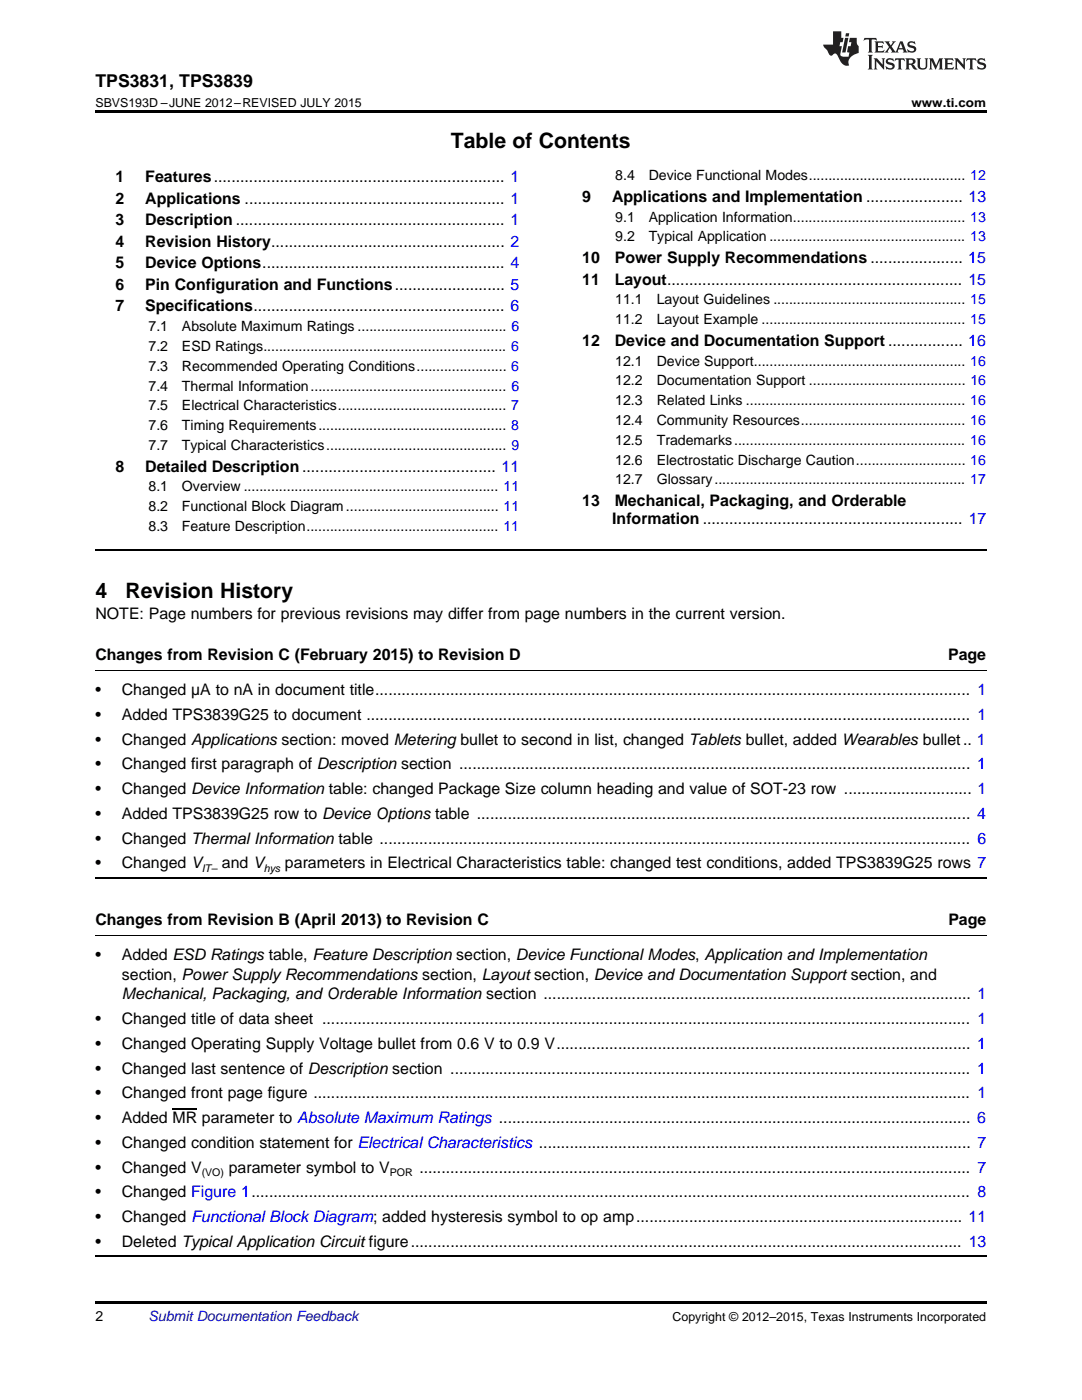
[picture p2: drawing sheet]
<svg xmlns="http://www.w3.org/2000/svg" width="216mm" height="279mm" viewBox="0 0 216 279" stroke-linecap="round" stroke-linejoin="round" font-family="sans-serif">
<defs><g id="words">
<g font-size="4.2">
<text x="90" y="29.6">Table of Contents</text>
<text x="19" y="119.3">4</text>
<text x="25" y="119.3">Revision History</text>
</g>
<text font-size="3.5" x="19" y="17.3">TPS3831, TPS3839</text>
<g font-size="3.2">
<text x="23" y="36.3">1</text>
<text x="23" y="40.6">2</text>
<text x="29" y="36.3">Features.................................................................. 1</text>
<text x="29" y="40.6">Applications ........................................................... 1</text>
<text x="116.2" y="40.3">9</text>
<text x="122.1" y="40.3">Applications and Implementation ...................... 13</text>
<text x="23" y="44.9">3</text>
<text x="29" y="44.9">Description ............................................................. 1</text>
<text x="23" y="49.2">4</text>
<text x="23" y="53.6">5</text>
<text x="29" y="49.2">Revision History..................................................... 2</text>
<text x="29" y="53.6">Device Options....................................................... 4</text>
<text x="116.2" y="52.5">10</text>
<text x="122.7" y="52.5">Power Supply Recommendations ..................... 15</text>
<text x="23" y="57.9">6</text>
<text x="29" y="57.9">Pin Configuration and Functions......................... 5</text>
<text x="116.2" y="56.8">11</text>
<text x="122.7" y="56.8">Layout................................................................... 15</text>
<text x="23" y="62.2">7</text>
<text x="29" y="62.2">Specifications......................................................... 6</text>
<text x="116.2" y="69">12</text>
<text x="122.7" y="69">Device and Documentation Support ................. 16</text>
<text x="23" y="94.1">8</text>
<text x="29" y="94.1">Detailed Description............................................ 11</text>
<text x="116.2" y="101">13</text>
<text x="122.7" y="101">Mechanical, Packaging, and Orderable</text>
<text x="122.2" y="104.5">Information ........................................................... 17</text>
<text x="19" y="123.6">NOTE: Page numbers for previous revisions may differ from page numbers in the current version.</text>
<text x="19" y="131.7">Changes from Revision C (February 2015) to Revision D</text>
<text x="189.2" y="131.7">Page</text>
<text x="19" y="138.7">•</text>
<text x="19" y="143.7">•</text>
<text x="24.3" y="138.7">Changed µA to nA in document title....................................................................................................................................... 1</text>
<text x="24.3" y="143.7">Added TPS3839G25 to document ......................................................................................................................................... 1</text>
<text x="19" y="148.6">•</text>
<text x="24.3" y="148.6">Changed Applications section: moved Metering bullet to second in list, changed Tablets bullet, added Wearables bullet.. 1</text>
<text x="19" y="153.6">•</text>
<text x="24.3" y="153.6">Changed first paragraph of Description section .................................................................................................................... 1</text>
<text x="19" y="158.5">•</text>
<text x="24.3" y="158.5">Changed Device Information table: changed Package Size column heading and value of SOT-23 row ............................. 1</text>
<text x="19" y="163.4">•</text>
<text x="24.3" y="163.4">Added TPS3839G25 row to Device Options table ................................................................................................................ 4</text>
<text x="19" y="168.4">•</text>
<text x="19" y="173.3">•</text>
<text x="24.3" y="168.4">Changed Thermal Information table ...................................................................................................................................... 6</text>
<text x="24.3" y="173.3">Changed V</text>
<text x="44.3" y="173.3">and V</text>
<text x="56.9" y="173.3">parameters in Electrical Characteristics table: changed test conditions, added TPS3839G25 rows 7</text>
<text x="19" y="184.6">Changes from Revision B (April 2013) to Revision C</text>
<text x="189.2" y="184.6">Page</text>
<text x="19" y="191.7">•</text>
<text x="24.3" y="191.7">Added ESD Ratings table, Feature Description section, Device Functional Modes, Application and Implementation</text>
<text x="24.3" y="195.5">section, Power Supply Recommendations section, Layout section, Device and Documentation Support section, and</text>
<text x="24.3" y="199.4">Mechanical, Packaging, and Orderable Information section ................................................................................................. 1</text>
<text x="19" y="204.4">•</text>
<text x="19" y="209.3">•</text>
<text x="24.3" y="204.4">Changed title of data sheet ................................................................................................................................................... 1</text>
<text x="24.3" y="209.3">Changed Operating Supply Voltage bullet from 0.6 V to 0.9 V.............................................................................................. 1</text>
<text x="19" y="214.2">•</text>
<text x="24.3" y="214.2">Changed last sentence of Description section ...................................................................................................................... 1</text>
<text x="19" y="219.2">•</text>
<text x="24.3" y="219.2">Changed front page figure ..................................................................................................................................................... 1</text>
<text x="19" y="224.1">•</text>
<text x="24.3" y="224.1">Added MR parameter to Absolute Maximum Ratings ........................................................................................................... 6</text>
<text x="19" y="229.1">•</text>
<text x="19" y="234">•</text>
<text x="24.3" y="229.1">Changed condition statement for Electrical Characteristics .................................................................................................. 7</text>
<text x="24.3" y="234">Changed V</text>
<text x="45.6" y="234">parameter symbol to V</text>
<text x="83.7" y="234">............................................................................................................................. 7</text>
<text x="19" y="238.9">•</text>
<text x="24.3" y="238.9">Changed Figure 1................................................................................................................................................................... 8</text>
<text x="19" y="243.9">•</text>
<text x="24.3" y="243.9">Changed Functional Block Diagram; added hysteresis symbol to op amp.......................................................................... 11</text>
<text x="19" y="248.8">•</text>
<text x="24.3" y="248.8">Deleted Typical Application Circuit figure............................................................................................................................. 13</text>
</g>
<g font-size="2.8">
<text x="122.8" y="36">8.4</text>
<text x="129.4" y="36">Device Functional Modes........................................ 12</text>
<text x="122.8" y="44.2">9.1</text>
<text x="129.4" y="44.2">Application Information............................................ 13</text>
<text x="122.8" y="48.2">9.2</text>
<text x="129.4" y="48.2">Typical Application .................................................. 13</text>
<text x="122.8" y="60.7">11.1</text>
<text x="122.8" y="64.7">11.2</text>
<text x="131" y="60.7">Layout Guidelines ................................................. 15</text>
<text x="131" y="64.7">Layout Example .................................................... 15</text>
<text x="29.6" y="66.1">7.1</text>
<text x="29.6" y="70.1">7.2</text>
<text x="36.3" y="66.1">Absolute Maximum Ratings ...................................... 6</text>
<text x="36.3" y="70.1">ESD Ratings.............................................................. 6</text>
<text x="29.6" y="74">7.3</text>
<text x="29.6" y="78">7.4</text>
<text x="36.3" y="74">Recommended Operating Conditions....................... 6</text>
<text x="36.3" y="78">Thermal Information.................................................. 6</text>
<text x="122.8" y="73">12.1</text>
<text x="122.8" y="76.9">12.2</text>
<text x="131" y="73">Device Support...................................................... 16</text>
<text x="131" y="76.9">Documentation Support ........................................ 16</text>
<text x="29.6" y="81.9">7.5</text>
<text x="36.3" y="81.9">Electrical Characteristics........................................... 7</text>
<text x="122.8" y="80.9">12.3</text>
<text x="131" y="80.9">Related Links ........................................................ 16</text>
<text x="29.6" y="85.9">7.6</text>
<text x="29.6" y="89.8">7.7</text>
<text x="36.3" y="85.9">Timing Requirements................................................ 8</text>
<text x="36.3" y="89.8">Typical Characteristics.............................................. 9</text>
<text x="122.8" y="84.8">12.4</text>
<text x="122.8" y="88.8">12.5</text>
<text x="131" y="84.8">Community Resources.......................................... 16</text>
<text x="131" y="88.8">Trademarks........................................................... 16</text>
<text x="122.8" y="92.7">12.6</text>
<text x="131" y="92.7">Electrostatic Discharge Caution............................ 16</text>
<text x="29.6" y="98.1">8.1</text>
<text x="36.3" y="98.1">Overview ................................................................. 11</text>
<text x="122.8" y="96.7">12.7</text>
<text x="131" y="96.7">Glossary................................................................ 17</text>
<text x="29.6" y="102">8.2</text>
<text x="29.6" y="106">8.3</text>
<text x="36.3" y="102">Functional Block Diagram....................................... 11</text>
<text x="36.3" y="106">Feature Description................................................. 11</text>
<text x="19" y="263.6">2</text>
</g>
<text font-size="2.8" fill="#0000c8" x="29.6" y="263.6">Submit Documentation Feedback</text>
<g font-size="2.5">
<text x="19" y="21.4">SBVS193D –JUNE 2012–REVISED JULY 2015</text>
<text x="181.9" y="21.4">www.ti.com</text>
<text x="134.2" y="263.6">Copyright © 2012–2015, Texas Instruments Incorporated</text>
</g>
<g font-size="2.1">
<text x="40.3" y="174">IT–</text>
<text x="52.6" y="174">hys</text>
<text x="40.3" y="234.6">(VO)</text>
<text x="77.8" y="234.6">POR</text>
</g>
</g></defs>
<path d="M19 22h177.8v.5h-177.8zM19 259.7h177.8v.5h-177.8z" fill="#000"/>
<path d="M19 109.7h177.8M19 175.3h177.8M19 250.8h177.8" fill="none" stroke="#000" stroke-width=".35"/>
<path d="M19 133.8h177.8M19 186.7h177.8" fill="none" stroke="#000" stroke-width=".2"/>
<g fill="#231f20">
<path d="M172.5 7.6l-.1 .5 .4-.2h.6v.1v2.1l-.2 .4h.9l-.2-.4v-2.1l.1-.1h.5l.5 .2-.2-.5zM174.5 8.3l.2 .3v1.5l-.2 .4h1.8l.2-.6a1.04 1.04 0 0 1-1.3 .2v-.7h.6l.3 .2v-.6l-.3 .2h-.6v-.6l.8-.1 .4 .3-.2-.5zM176.5 8.3l.9 1.1-.9 1.1h.8l-.2-.2 .4-.7 .5 .7-.2 .2h1.5l-.2-.2 .2-.4h.9l.1 .4-.2 .2h1l-.3-.3-.7-1.9h-.5l-.9 2-.8-1 .9-1h-.8l.1 .3-.4 .5-.3-.6 .1-.2zM179.7 8.6l.4 1h-.7zM181.3 8.4a.63 .63 0 0 0-.2 .7 .63 .63 0 0 0 .6 .4l.6 .2 .1 .2a.75 .75 0 0 1-.7 .4 .75 .75 0 0 1-.6-.5l.1 .7 .1-.1a1.11 1.11 0 0 0 1.5-.6 1.13 1.13 0 0 0-1.2-.8l-.1-.4a1.04 1.04 0 0 1 1.2 .2l-.2-.5-.2 .1-.4-.2zM173.2 10.9l.2 .4v2.2l-.2 .4h1l-.3-.4v-2.2l.3-.4zM174.3 11.6l.3 .4v1.5l-.3 .4h.8l-.2-.4v-1.3l1.5 1.7v-1.9l.2-.4h-.7l.2 .4v.9l-1.1-1.3zM177 11.8a.62 .62 0 0 0-.2 .7 .62 .62 0 0 0 .6 .4l.6 .1 .1 .3a.76 .76 0 0 1-.7 .3 .76 .76 0 0 1-.7-.4l.2 .7 .1-.1a1.11 1.11 0 0 0 1.5-.6 1.13 1.13 0 0 0-1.2-.8l-.1-.4a1.04 1.04 0 0 1 1.2 .2l-.2-.6-.2 .1-.5-.1zM178.7 11.6l-.2 .6a.61 .61 0 0 1 .8-.3v1.6l-.2 .4h.9l-.2-.4v-1.6a.63 .63 0 0 1 .7 .3l-.1-.6zM180.6 11.6l.3 .4v1.5l-.3 .4h1l-.2-.2-.1-.8 .6 .2a.76 .76 0 0 0 1.2 .7l-1-1a.58 .58 0 0 0 .6-.5 .58 .58 0 0 0-.5-.6zM181.4 11.9h.1a.45 .45 0 0 1 .5 .1 .45 .45 0 0 1 .1 .5l-.8 .2zM182.9 11.6l.2 .2a2.17 2.17 0 0 0 .3 1.9 .99 .99 0 0 0 1.6-.6v-1.1l.2-.4h-.7l.2 .2a1.92 1.92 0 0 1-.2 1.8 .6 .6 0 0 1-.9-.5v-1.1l.2-.4zM185.4 11.6l.2 .4v1.5l-.2 .4h.7l-.2-.4v-1.4l.8 1.8 .8-1.8v1.4l-.2 .4h.9l-.2-.4v-1.5l.2-.4h-.8l-.6 1.5-.6-1.5zM188.4 11.6l.2 .4v1.5l-.2 .4h1.8l.1-.6a1.04 1.04 0 0 1-1.2 .1v-.6h.5l.4 .2v-.6l-.4 .2h-.5v-.7h.8l.3 .3-.1-.6zM190.5 11.6l.2 .4v1.5l-.2 .4h.7l-.2-.4v-1.3l1.5 1.7v-1.9l.2-.4h-.7l.2 .4v.9l-1.1-1.3zM192.9 11.6l-.1 .6a.61 .61 0 0 1 .7-.3l.1 1.6-.3 .4h1l-.3-.4 .1-1.6a.63 .63 0 0 1 .7 .3l-.1-.6zM195.2 11.8a.62 .62 0 0 0-.2 .7 .62 .62 0 0 0 .6 .4l.6 .1 .1 .3a.76 .76 0 0 1-.7 .3 .76 .76 0 0 1-.6-.4l.1 .7 .1-.1a1.11 1.11 0 0 0 1.6-.6 1.13 1.13 0 0 0-1.3-.8l-.1-.4a1.04 1.04 0 0 1 1.2 .2l-.1-.6-.2 .1-.5-.1z"/>
<path d="M166.2 6.3v2.6h-1.9v.4l.8 .9a.91 .91 0 0 0 1 .8 .56 .56 0 0 1 .5-.3 .56 .56 0 0 1 .5 .3l.4 .8a1.53 1.53 0 0 0 1.9 1.2 1.54 1.54 0 0 1 1-2.1l.9-.3v-1.4a1.52 1.52 0 0 1-.4-1.6h-1.3l-.2 .8h.5l-.2 .8h-.5l-.1 1v.2l.4 .1-.2 .8a1.93 1.93 0 0 1-1.6-.3l.3-1.8h-.5l.2-.8h.4l.2-.8h-.4v-1.3zM168.6 7.6l-.6 2.9h.7l.6-2.9zM168.8 6.6l-.1 .7h.6l.2-.7z"/>
</g>
<path d="M34.4 221.3h4.9" fill="none" stroke="#000" stroke-width=".21"/>
<use href="#words"/>
</svg>
